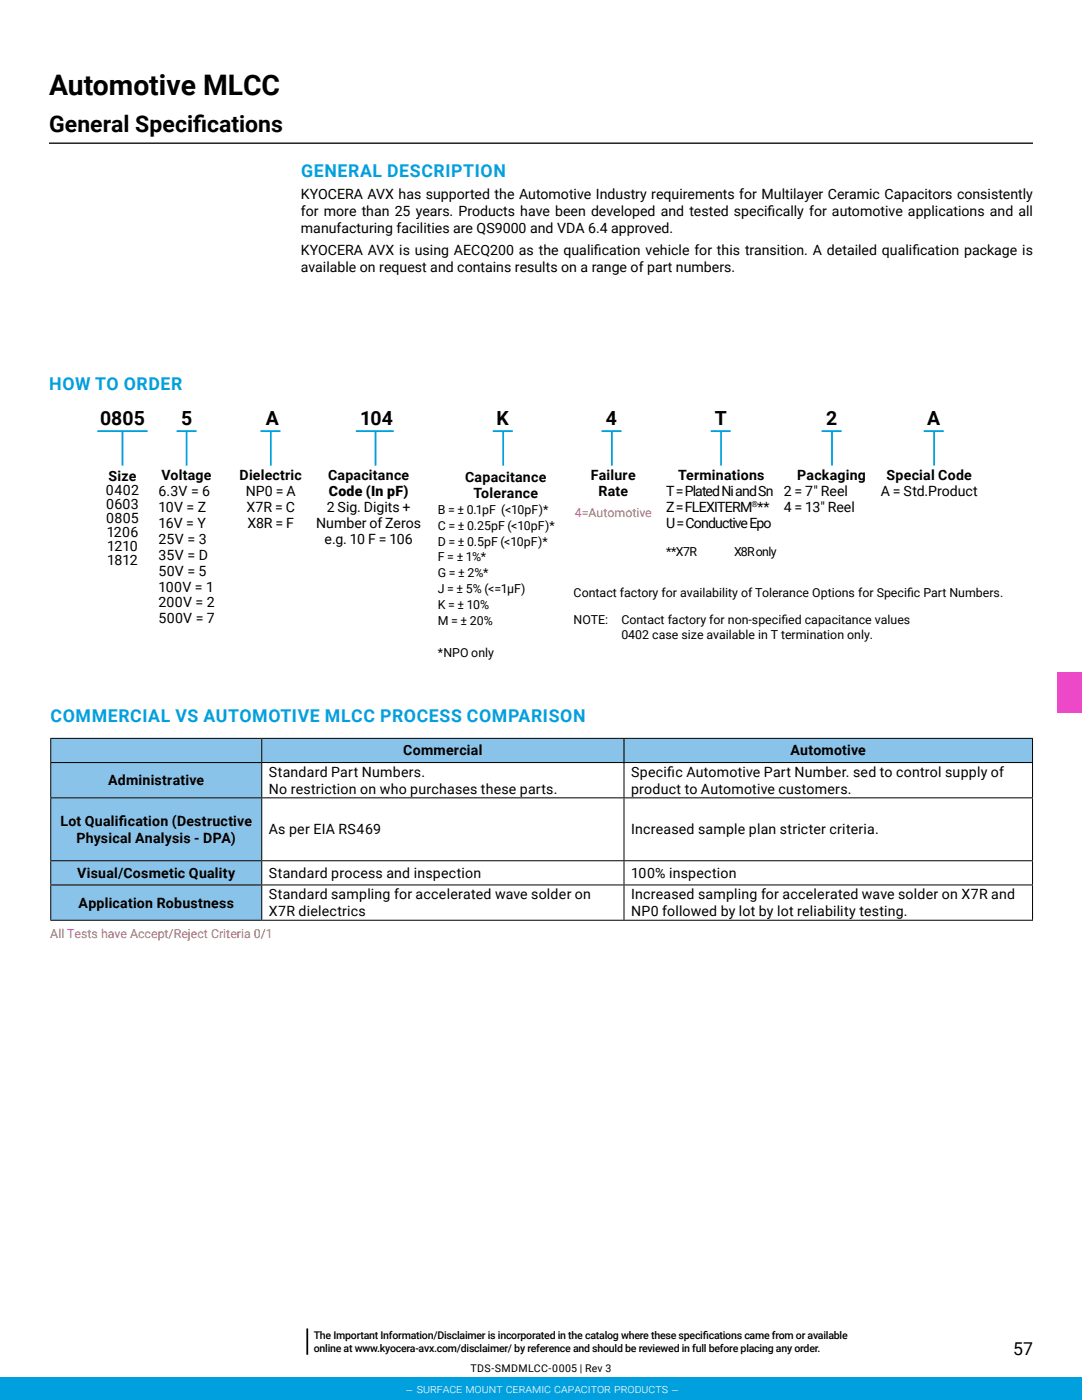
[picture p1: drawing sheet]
<svg xmlns="http://www.w3.org/2000/svg" width="216mm" height="279mm" viewBox="0 0 216 279" stroke-linecap="round" stroke-linejoin="round" font-family="sans-serif">
<defs><g id="words">
<text font-size="5.6" x="9.8" y="19.1">Automotive MLCC</text>
<g font-size="4.6">
<text x="9.8" y="26.4">General Specif</text>
<text x="38.5" y="26.4">ications</text>
</g>
<g font-size="3.9">
<text x="20" y="84.8">0805</text>
<text x="36.1" y="84.8">5</text>
<text x="53" y="84.8">A</text>
<text x="71.9" y="84.8">104</text>
<text x="99.1" y="84.8">K</text>
<text x="120.9" y="84.8">4</text>
<text x="142.6" y="84.8">T</text>
<text x="164.8" y="84.8">2</text>
<text x="185" y="84.8">A</text>
</g>
<g font-size="3.5" fill="#00a0df">
<text x="60.1" y="35.3">GENERAL DESCRIPTION</text>
<text x="9.8" y="77.8">HOW TO ORDER</text>
<text x="10.1" y="144.1">COMMERCIAL VS AUTOMOTIVE MLCC PROCESS COMPARISON</text>
</g>
<text font-size="3.5" x="202.2" y="270.4">57</text>
<g font-size="2.8">
<text x="60" y="39.7">KYOCERA AVX has supported the Automotive Industry requirements for Multilayer Ceramic Capacitors consistently</text>
<text x="60" y="43.1">for more than 25 years. Products have been developed and tested specif</text>
<text x="60" y="46.5">manufacturing facilities are QS9000 and VDA 6.4 approved.</text>
<text x="153.1" y="43.1">ically for automotive applications and all</text>
<text x="60" y="51">KYOCERA AVX is using AECQ200 as the qualif</text>
<text x="118.5" y="51">ication vehicle for this transition. A detailed qualif</text>
<text x="182" y="51">ication package is</text>
<text x="60" y="54.3">available on request and contains results on a range of part numbers.</text>
<text x="21.7" y="95.9">Size</text>
<text x="32.3" y="95.8">Voltage</text>
<text x="47.8" y="95.8">Dielectric</text>
<text x="65.5" y="95.8">Capacitance</text>
<text x="117.9" y="95.8">Failure</text>
<text x="135.3" y="95.8">Terminations</text>
<text x="159.1" y="95.8">Packaging</text>
<text x="176.9" y="95.8">Special Code</text>
<text x="21.1" y="98.7">0402</text>
<text x="21.2" y="101.5">0603</text>
<text x="31.6" y="99">6.3V = 6</text>
<text x="49" y="99">NP0 = A</text>
<text x="65.6" y="99">Code (In pF)</text>
<text x="92.8" y="96.2">Capacitance</text>
<text x="94.5" y="99.4">Tolerance</text>
<text x="119.4" y="99">Rate</text>
<text x="132.9" y="99">T = Plated Ni and Sn</text>
<text x="156.4" y="99">2 = 7&quot; Reel</text>
<text x="175.7" y="99">A = Std.Product</text>
<text x="21.2" y="104.4">0805</text>
<text x="21.3" y="107.2">1206</text>
<text x="31.6" y="102.2">10V = Z</text>
<text x="31.6" y="105.4">16V = Y</text>
<text x="49.2" y="102.2">X7R = C</text>
<text x="49.4" y="105.4">X8R = F</text>
<text x="63.1" y="105.4">Number of Zeros</text>
<text x="65.2" y="102.2">2 Sig. Digits +</text>
<text x="132.9" y="105.3">U = Conductive Epo</text>
<text x="132.9" y="102.2">Z = FLEXITERM **</text>
<text x="156.4" y="102.2">4 = 13&quot; Reel</text>
<text x="21.4" y="110">1210</text>
<text x="21.4" y="112.8">1812</text>
<text x="31.6" y="108.5">25V = 3</text>
<text x="31.6" y="111.7">35V = D</text>
<text x="64.8" y="108.5">e.g. 10 F = 106</text>
<text x="31.6" y="114.9">50V = 5</text>
<text x="31.6" y="118.1">100V = 1</text>
<text x="31.6" y="121.2">200V = 2</text>
<text x="31.6" y="124.4">500V = 7</text>
<text x="53.6" y="155">Standard Part Numbers.</text>
<text x="80.5" y="150.8">Commercial</text>
<text x="125.9" y="155">Specif</text>
<text x="133.2" y="155">ic Automotive Part Number. sed to control supply of</text>
<text x="157.8" y="150.8">Automotive</text>
<text x="21.6" y="156.7">Administrative</text>
<text x="53.6" y="158.4">No restriction on who purchases these parts.</text>
<text x="125.9" y="158.4">product to Automotive customers.</text>
<text x="12.1" y="164.8">Lot Qualif</text>
<text x="23.7" y="164.8">ication (Destructive</text>
<text x="53.6" y="166.5">As per EIA RS469</text>
<text x="125.9" y="166.5">Increased sample plan stricter criteria.</text>
<text x="15.3" y="168.2">Physical Analysis - DPA)</text>
<text x="15.4" y="175.2">Visual/Cosmetic Quality</text>
<text x="53.6" y="179.4">Standard sampling for accelerated wave solder on</text>
<text x="53.6" y="175.2">Standard process and inspection</text>
<text x="125.9" y="179.4">Increased sampling for accelerated wave solder on X7R and</text>
<text x="125.9" y="175.2">100% inspection</text>
<text x="15.7" y="181.1">Application Robustness</text>
<text x="53.6" y="182.8">X7R dielectrics</text>
<text x="125.9" y="182.8">NP0 followed by lot by lot reliability testing.</text>
</g>
<g font-size="2.5">
<text x="87.4" y="102.5">B = ± 0.1pF (&lt;10pF)*</text>
<text x="87.4" y="105.7">C = ± 0.25pF (&lt;10pF)*</text>
<text x="87.4" y="108.9">D = ± 0.5pF (&lt;10pF)*</text>
<text x="87.4" y="112.1">F = ± 1%*</text>
<text x="132.9" y="111">**X7R</text>
<text x="146.5" y="111">X8R only</text>
<text x="87.4" y="115.2">G = ± 2%*</text>
<text x="87.4" y="118.4">J = ± 5% (&lt;=1µF)</text>
<text x="114.5" y="119.1">Contact factory for availability of Tolerance Options for Specif</text>
<text x="181" y="119.1">ic Part Numbers.</text>
<text x="87.4" y="121.6">K = ± 10%</text>
<text x="87.4" y="124.8">M = ± 20%</text>
<text x="114.5" y="124.5">NOTE:</text>
<text x="124" y="124.5">Contact factory for non-specif</text>
<text x="155.9" y="124.5">ied capacitance values</text>
<text x="87.4" y="131.1">*NPO only</text>
<text x="124" y="127.5">0402 case size available in T termination only.</text>
</g>
<g font-size="2.5" fill="#ef3e42">
<text x="114.7" y="103.2">4=Automotive</text>
<text x="10" y="187.3">All Tests have Accept/Reject Criteria 0/1</text>
</g>
<text font-size="2.5" fill="#fff" x="80.9" y="278.4">– surface mount ceramic capacitor products –</text>
<g font-size="2.1">
<text x="62.6" y="267.2">The Important Information/Disclaimer is incorporated in the catalog where these specif</text>
<text x="62.6" y="269.8">online at www.kyocera-avx.com/disclaimer/ by reference and should be reviewed in full before placing any order.</text>
<text x="140.2" y="267.2">ications came from or available</text>
<text x="93.9" y="273.8">TDS-SMDMLCC-0005 | Rev 3</text>
</g>
<text font-size="1.6" x="150" y="101.2">®</text>
</g></defs>
<path d="M9.8 28.6h196.3" fill="none" stroke="#000" stroke-width=".26"/>
<path d="M211 134.2h4.9v8h-4.9z" fill="#ff37ff"/>
<g fill="none" stroke="#00a0df" stroke-width=".35">
<path d="M19.4 86h10.1M24.4 86.1v6.8M35.2 86h4M37.2 86.1v6.8M52 86h4M54 86.1v6.8M71 86h7.6M74.9 86.1v6.8M98.3 86h4M100.4 86.1v6.8M120 86h4M122.1 86.1v6.8"/>
<path d="M141.8 86h4M143.9 86.1v6.8M163.9 86h4M166 86.1v6.8M184.3 86h4M186.4 86.1v6.8"/>
</g>
<g fill="#8ac3e9">
<path d="M10.1 147.4h42.1v4.8h-42.1zM52.2 147.4h72.3v4.8h-72.3zM124.5 147.4h81.5v4.8h-81.5zM10.1 152.2h42.1v7h-42.1zM10.1 171.8h42.1v4.8h-42.1z"/>
<path d="M10.1 159.2h42.1v12.6h-42.1zM10.1 176.6h42.1v7.1h-42.1z"/>
</g>
<g fill="none" stroke="#000" stroke-width=".2">
<path d="M10 159.2h196.1M10 152.2h196.1M10 147.4h196.1M10.1 147.4v4.7M10.1 152.3v6.8M10.1 159.3v12.4M52.2 147.4v4.7M52.2 152.3v6.8M52.2 159.3v12.4M124.5 147.4v4.7M124.5 152.3v6.8M124.5 159.3v12.4"/>
<path d="M206 147.4v4.7M206 152.3v6.8M206 159.3v12.4M10 171.8h196.1M10 176.6h196.1M10.1 171.9v4.6M10.1 176.7v6.9M52.2 171.9v4.6M52.2 176.7v6.9M124.5 171.9v4.6M124.5 176.7v6.9M206 171.9v4.6"/>
<path d="M206 176.7v6.9M10 183.7h196.1"/>
</g>
<path d="M0 274.9h215.9v4.5h-215.9z" fill="#00a0df"/>
<path d="M61.3 265.1v5.3" fill="none" stroke="#000" stroke-width=".35"/>
<use href="#words"/>
</svg>
